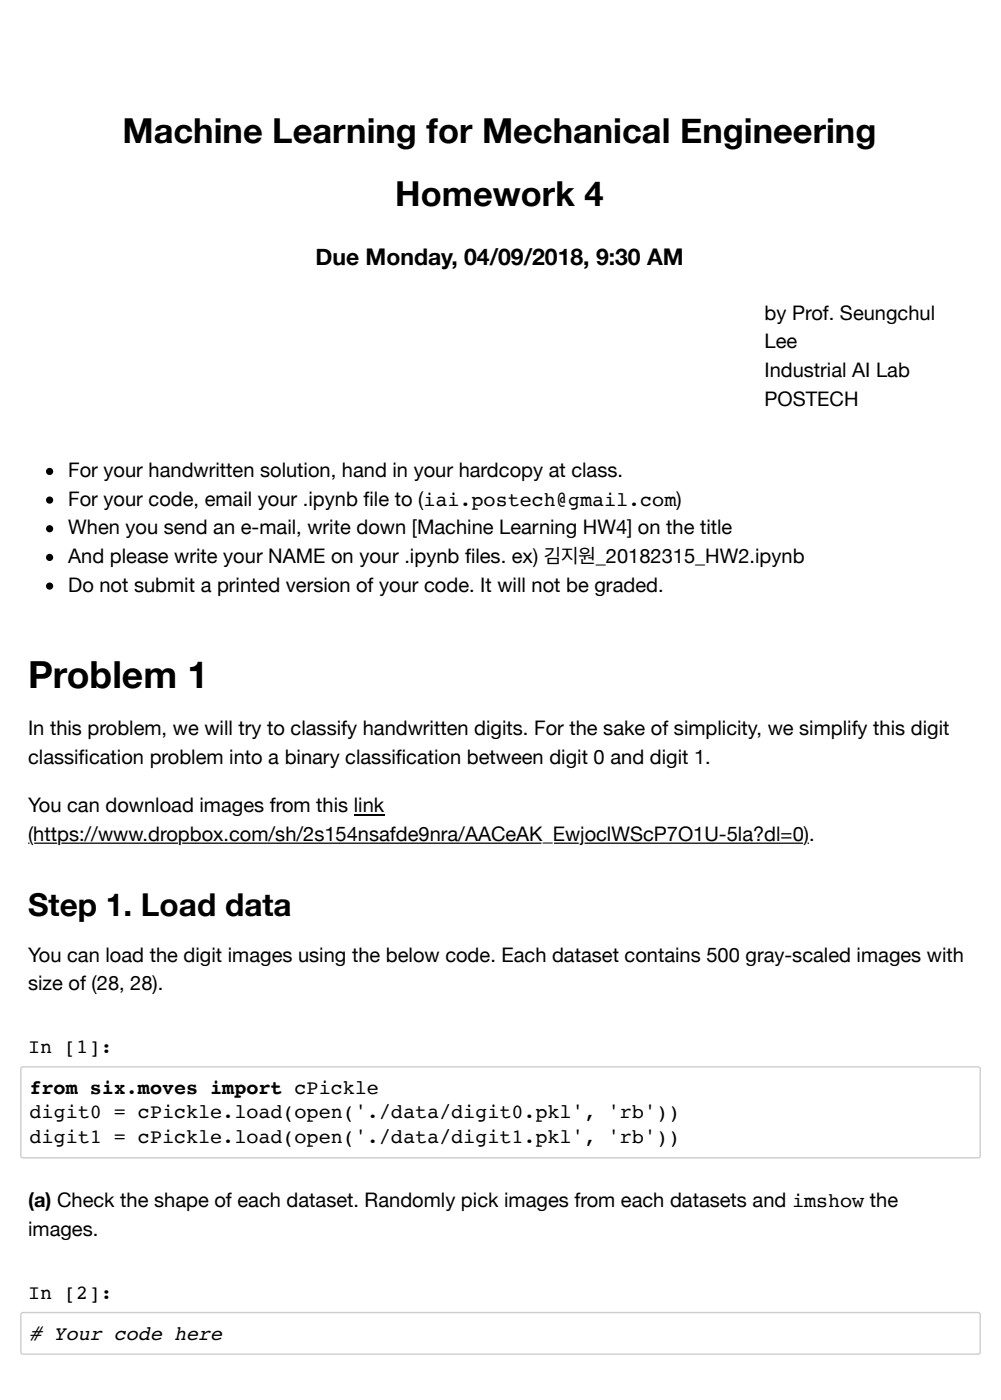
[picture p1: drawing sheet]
<svg xmlns="http://www.w3.org/2000/svg" width="246mm" height="345mm" viewBox="0 0 246 345" stroke-linecap="round" stroke-linejoin="round" font-family="sans-serif">
<defs><g id="words">
<text font-size="9.2" x="6.9" y="169.3">Problem 1</text>
<g font-size="8.5">
<text x="30.2" y="35.3">Machine Learning for Mechanical Engineering</text>
<text x="97.2" y="50.8">Homework 4</text>
</g>
<text font-size="7.8" x="6.9" y="225.4">Step 1. Load data</text>
<text font-size="5.6" x="77.6" y="65.3">Due Monday, 04/09/2018, 9:30 AM</text>
<g font-size="4.9">
<text x="188.1" y="78.7">by Prof. Seungchul</text>
<text x="188.1" y="85.7">Lee</text>
<text x="188.1" y="92.8">Industrial AI Lab</text>
<text x="188.1" y="99.8">POSTECH</text>
<text x="16.8" y="117.5">For your handwritten solution, hand in your hardcopy at class.</text>
<text x="16.8" y="124.5">For your code, email your .ipynb f</text>
<text x="89.4" y="124.5">ile to (iai.postech@gmail.com)</text>
<text x="16.8" y="131.6">When you send an e-mail, write down [Machine Learning HW4] on the title</text>
<text x="16.8" y="138.6">And please write your NAME on your .ipynb f</text>
<text x="114.4" y="138.6">iles. ex) 김지원_20182315_HW2.ipynb</text>
<text x="16.8" y="145.7">Do not submit a printed version of your code. It will not be graded.</text>
<text x="6.9" y="181">In this problem, we will try to classify handwritten digits. For the sake of simplicity, we simplify this digit</text>
<text x="6.9" y="188">classif</text>
<text x="19.3" y="188">ication problem into a binary classif</text>
<text x="97.4" y="188">ication between digit 0 and digit 1.</text>
<text x="6.9" y="200">You can download images from this link</text>
<text x="6.9" y="207.1">(https://www.dropbox.com/sh/2s154nsafde9nra/AACeAK_EwjoclWScP7O1U-5la?dl=0).</text>
<text x="6.9" y="236.7">You can load the digit images using the below code. Each dataset contains 500 gray-scaled images with</text>
<text x="6.9" y="243.8">size of (28, 28).</text>
<text x="6.9" y="259.3">In [1]:</text>
<text x="7.3" y="269.3">from six.moves import cPickle</text>
<text x="7.3" y="275.3">digit0 = cPickle.load(open('./data/digit0.pkl', 'rb'))</text>
<text x="7.3" y="281.3">digit1 = cPickle.load(open('./data/digit1.pkl', 'rb'))</text>
<text x="6.9" y="297.2">(a) Check the shape of each dataset. Randomly pick images from each datasets and imshow the</text>
<text x="6.9" y="304.3">images.</text>
<text x="6.9" y="319.8">In [2]:</text>
<text x="7.3" y="329.8"># Your code here</text>
</g>
</g></defs>
<g fill="#000" stroke="#000" stroke-width=".35">
<circle cx="12.2" cy="116.1" r=".71"/>
<circle cx="12.2" cy="130.2" r=".71"/>
<circle cx="12.2" cy="123.1" r=".71"/>
<circle cx="12.2" cy="137.2" r=".71"/>
<circle cx="12.2" cy="144.3" r=".71"/>
</g>
<path d="M87.1 200.5h7.5" fill="none" stroke="#000" stroke-width=".31"/>
<path d="M6.9 207.4h.4v.3h-.4zM8.4 207.4h5.7v.3h-5.7zM15.1 207.4h28.7v.3h-28.7zM44.8 207.4h88.4v.3h-88.4zM136.3 207.4h6.1v.3h-6.1zM143.8 207.4h53.7v.3h-53.7zM198.7 207.4h.3v.3h-.3z" fill="#000"/>
<g fill="#cfcfcf">
<path d="M5.1 262.7l.5-.2h235a.71 .71 0 0 1 .7 .7v21.3a.71 .71 0 0 1-.7 .7h-235a.71 .71 0 0 1-.7-.7v-21.3zM5.5 262.9l235.1-.1 .3 .4v21.3l-.3 .4h-235l-.3-.4v-21.3z" fill-rule="evenodd"/>
<path d="M5.1 323.2l.5-.2h235a.7 .7 0 0 1 .7 .7v9.2a.7 .7 0 0 1-.7 .7h-235a.7 .7 0 0 1-.7-.7v-9.2zM5.3 323.5l.3-.2h235l.3 .4v9.1l-.3 .4h-235l-.3-.4z" fill-rule="evenodd"/>
</g>
<use href="#words"/>
</svg>
